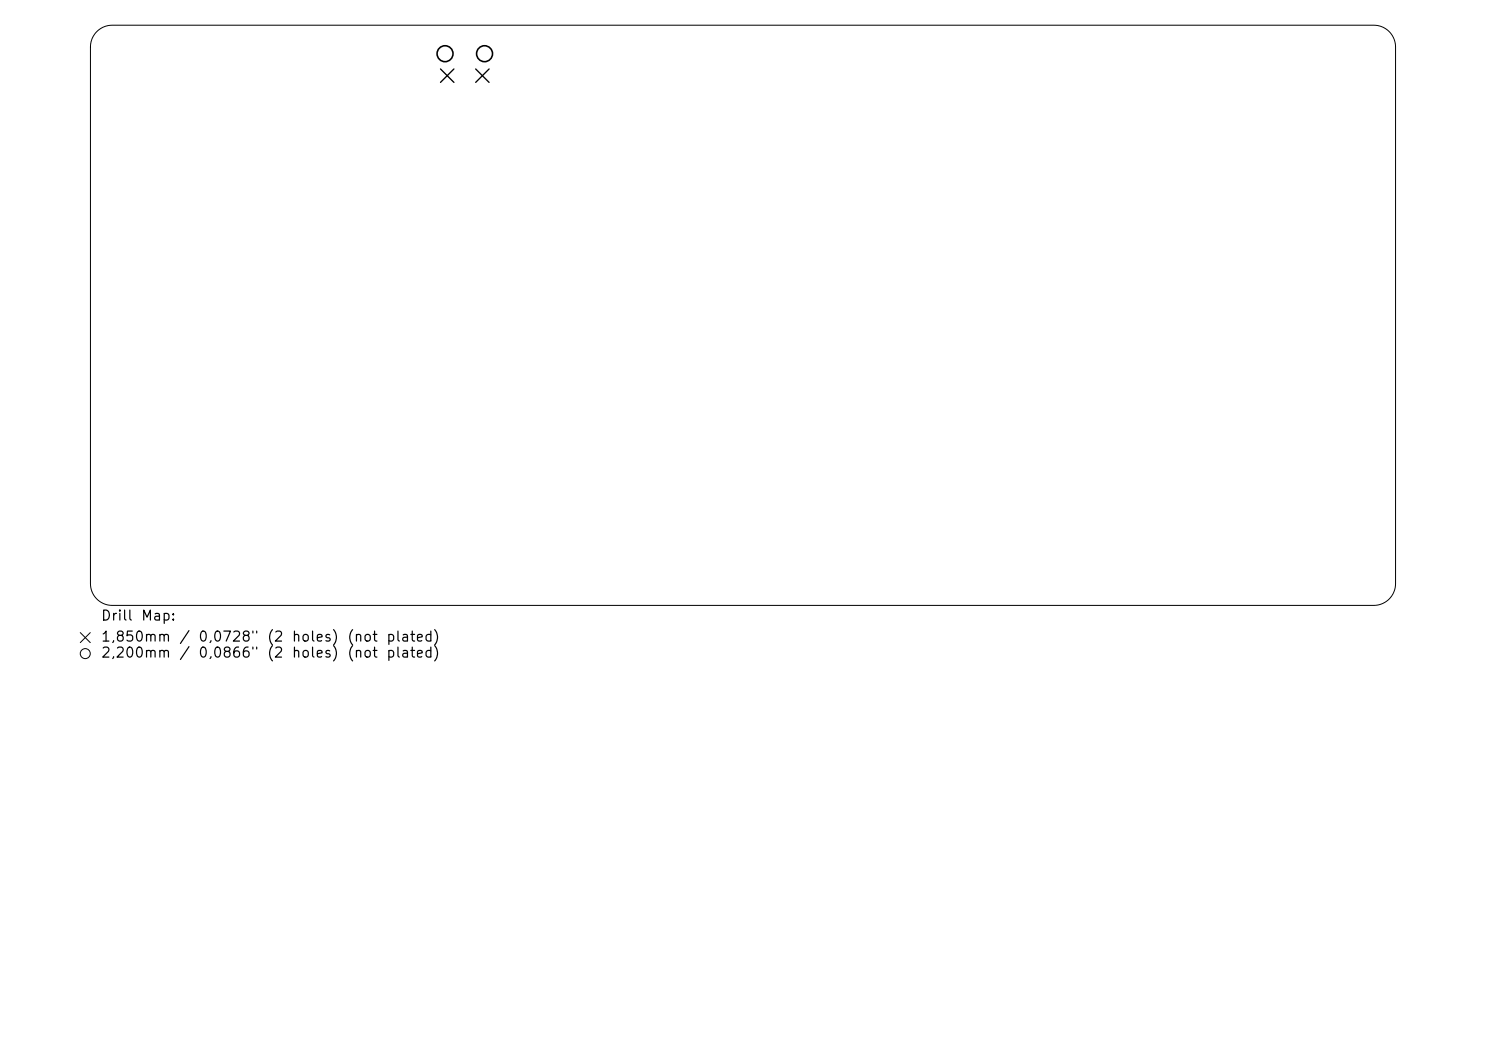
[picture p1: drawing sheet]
<svg xmlns="http://www.w3.org/2000/svg" width="297mm" height="210mm" viewBox="0 0 297 210" stroke-linecap="round" stroke-linejoin="round" font-family="sans-serif">
<defs><g id="words">
<g font-size="2">
<text x="20" y="124.5">Drill</text>
<text x="28.1" y="124.5">Map:</text>
<text x="20" y="128.7">1,850mm</text>
<text x="20" y="131.9">2,200mm</text>
<text x="35.7" y="128.7">/</text>
<text x="35.7" y="131.9">/</text>
<text x="39.5" y="128.7">0,0728&quot;</text>
<text x="39.5" y="131.9">0,0866&quot;</text>
<text x="53.2" y="128.7">(2</text>
<text x="53.2" y="131.9">(2</text>
<text x="58.2" y="128.7">holes)</text>
<text x="58.2" y="131.9">holes)</text>
<text x="69.2" y="128.7">(not</text>
<text x="69.2" y="131.9">(not</text>
<text x="77.1" y="128.7">plated)</text>
<text x="77.1" y="131.9">plated)</text>
</g>
</g></defs>
<g fill="none" stroke="#000" stroke-width=".2">
<path d="M19.4 6.3a4.3 4.3 0 0 1 3-1.3h252.2a4.4 4.4 0 0 1 4.3 4.4v107.2a4.4 4.4 0 0 1-4.3 4.4h-252.2a4.3 4.3 0 0 1-4.3-4.4v-107.2a4.3 4.3 0 0 1 1.3-3.1zM16 126.4l2 2M18 126.4l-2 2"/>
<circle cx="17" cy="130.6" r="1"/>
</g>
<path d="M88 13.8l2.7 2.7M90.7 13.8l-2.7 2.7M95.1 13.8l2.7 2.7M97.8 13.8l-2.7 2.7" fill="none" stroke="#000" stroke-width=".27"/>
<g fill="none" stroke="#000" stroke-width=".32">
<circle cx="88.9" cy="10.7" r="1.59"/>
<circle cx="96.8" cy="10.7" r="1.59"/>
</g>
<use href="#words"/>
</svg>
